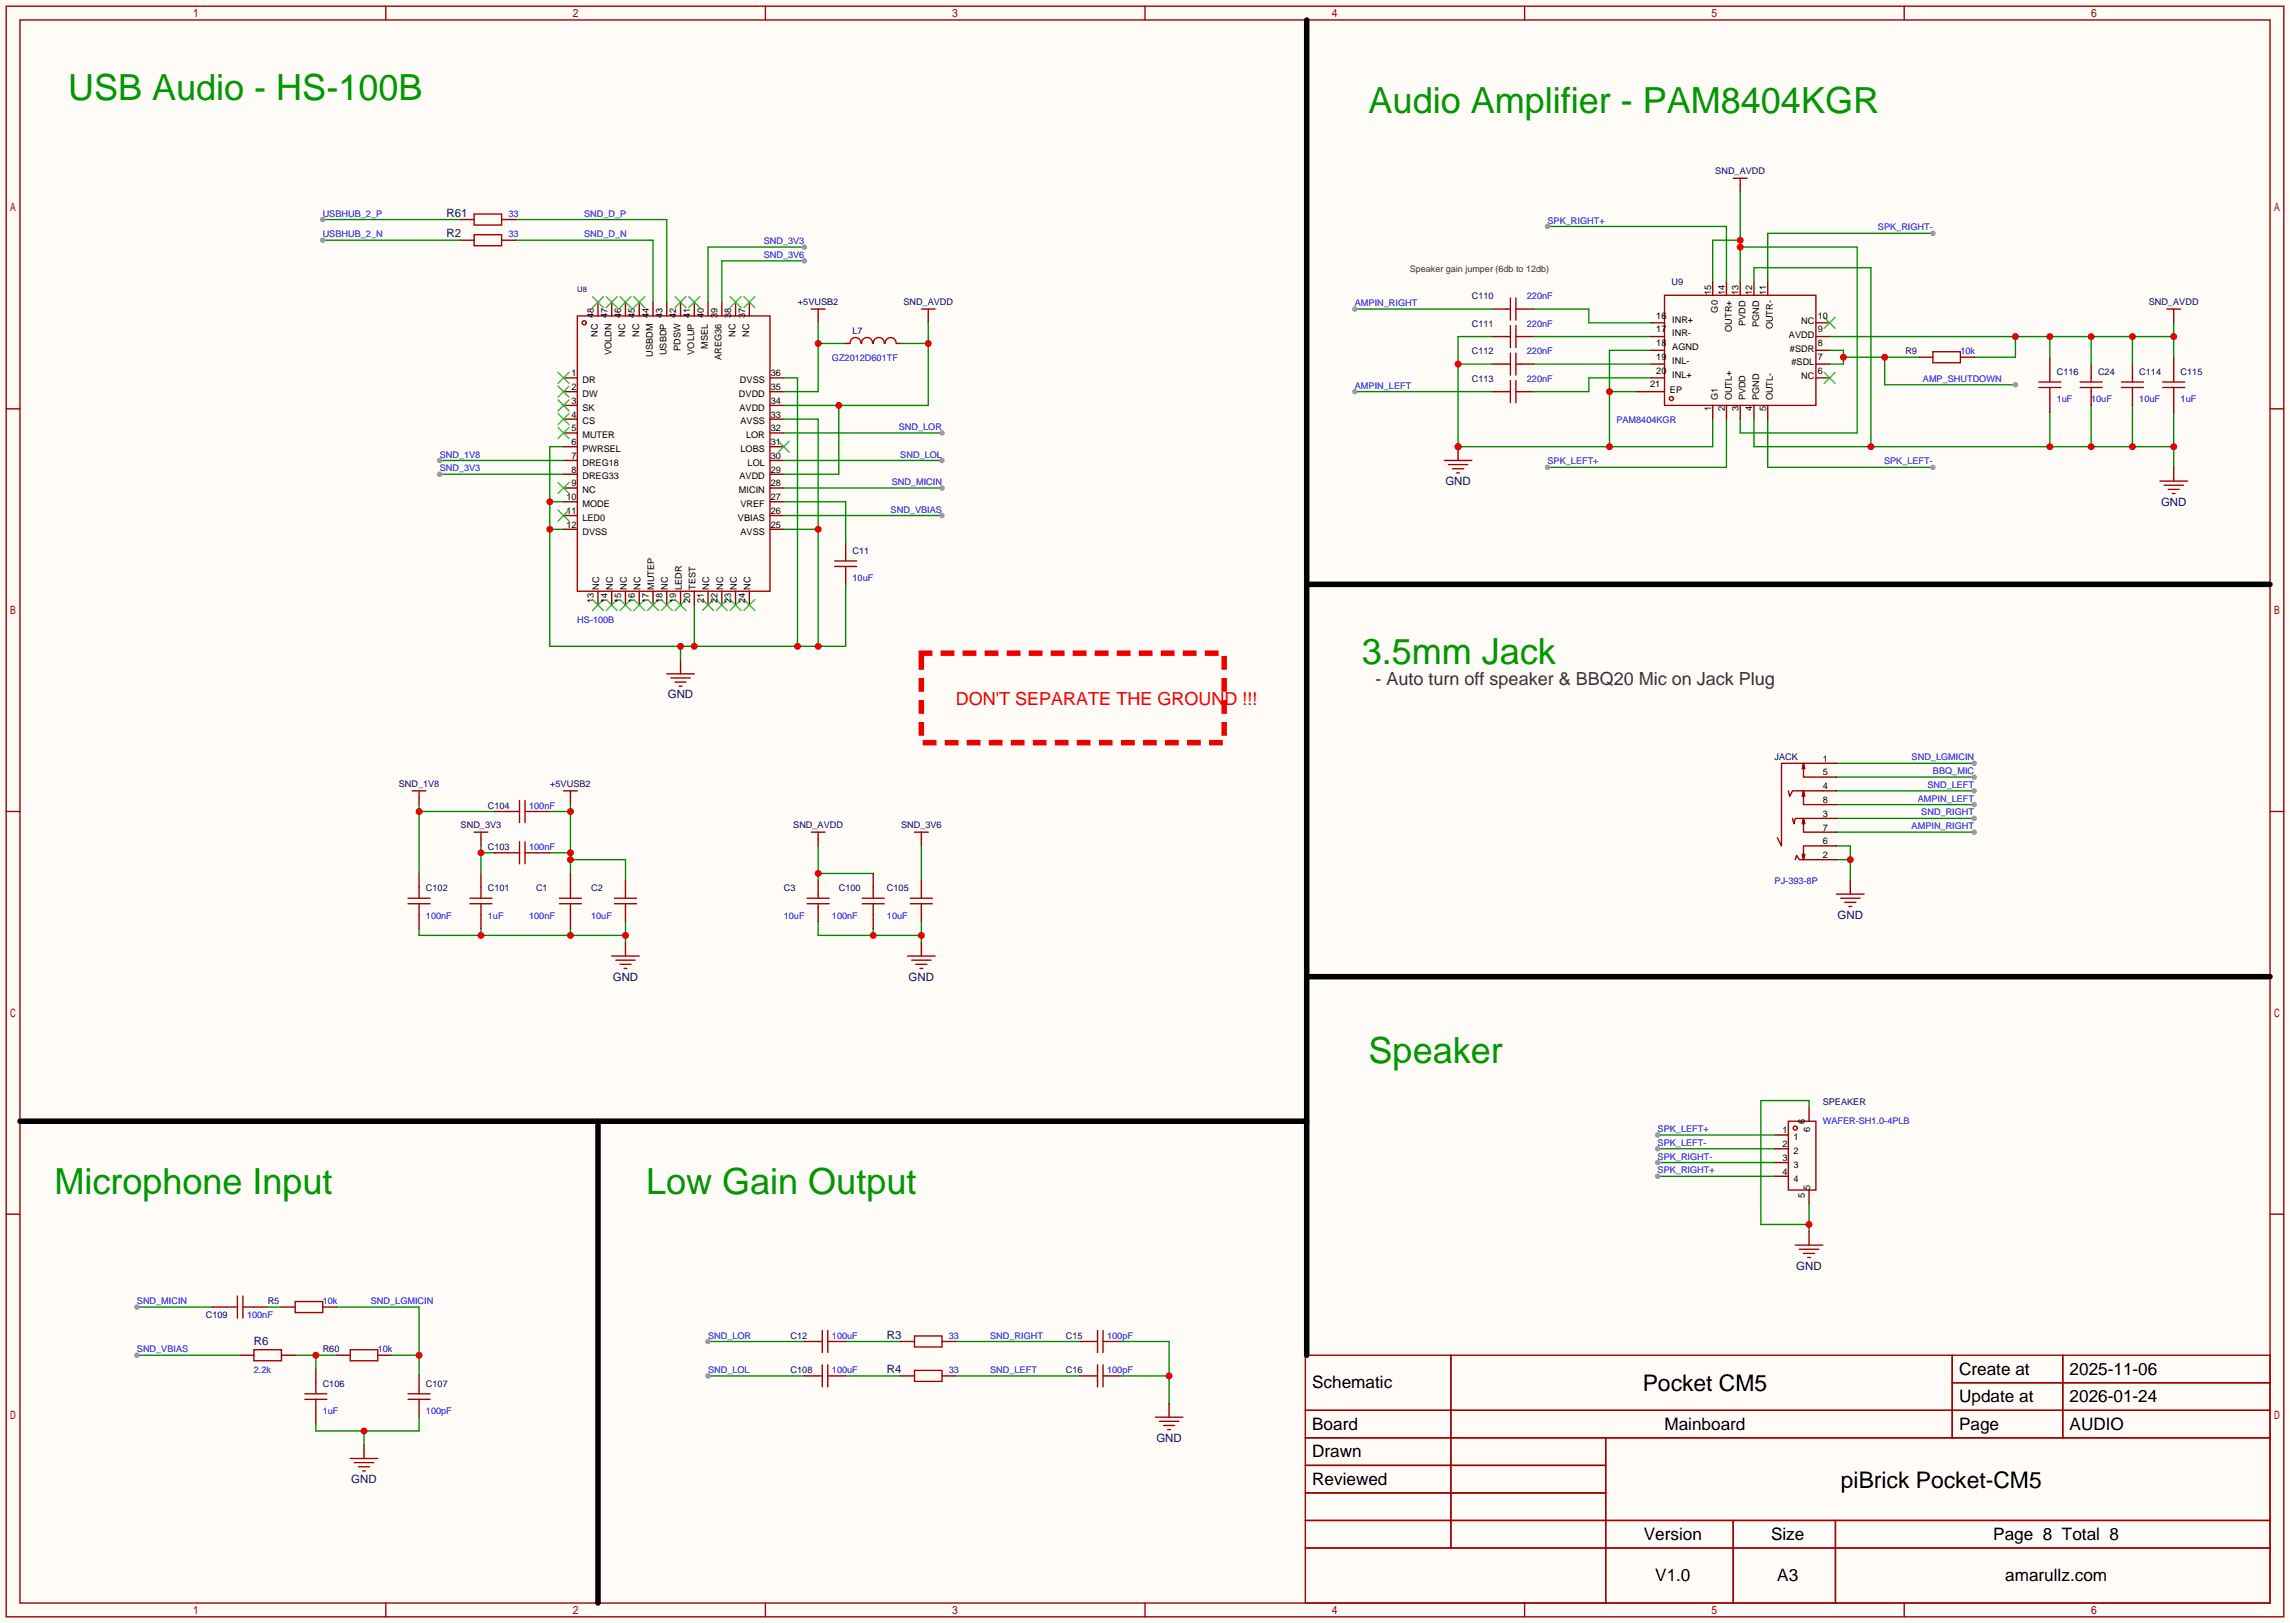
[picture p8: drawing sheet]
<svg xmlns="http://www.w3.org/2000/svg" width="423mm" height="299mm" viewBox="0 0 423 299" stroke-linecap="round" stroke-linejoin="round" font-family="sans-serif">
<defs><g id="words">
<g font-size="6.6" fill="#090">
<text x="12.6" y="18.4">USB Audio - HS-100B</text>
<text x="252.6" y="20.9">Audio Amplifier - PAM8404KGR</text>
<text x="251.3" y="122.5">3.5mm Jack</text>
<text x="252.6" y="196.2">Speaker</text>
<text x="10" y="220.3">Microphone Input</text>
<text x="119.3" y="220.3">Low Gain Output</text>
</g>
<g font-size="4.2">
<text x="303.2" y="256.7">Pocket CM5</text>
<text x="339.8" y="274.5">piBrick Pocket-CM5</text>
</g>
<text font-size="3.3" fill="#f00" x="176.4" y="130.1">DON'T SEPARATE THE GROUND !!!</text>
<text font-size="3.3" fill="#333" x="253.9" y="126.3">- Auto turn off speaker &amp; BBQ20 Mic on Jack Plug</text>
<g font-size="3.2">
<text x="242.2" y="256.2">Schematic</text>
<text x="361.6" y="253.7">Create at</text>
<text x="382" y="253.7">2025-11-06</text>
<text x="242.2" y="263.8">Board</text>
<text x="307.2" y="263.8">Mainboard</text>
<text x="361.6" y="258.7">Update at</text>
<text x="361.6" y="263.8">Page</text>
<text x="382" y="258.7">2026-01-24</text>
<text x="382" y="263.8">AUDIO</text>
<text x="242.2" y="268.9">Drawn</text>
<text x="242.2" y="274">Reviewed</text>
<text x="303.4" y="284.1">Version</text>
<text x="326.9" y="284.1">Size</text>
<text x="367.9" y="284.1">Page 8 Total 8</text>
<text x="305.5" y="291.8">V1.0</text>
<text x="328" y="291.8">A3</text>
<text x="370.1" y="291.8">amarullz.com</text>
</g>
<g font-size="2.1" fill="#000080">
<text x="82.4" y="40">R61</text>
<text x="82.4" y="43.8">R2</text>
<text x="266.8" y="89.5">GND</text>
<text x="398.8" y="93.3">GND</text>
<text x="123.3" y="128.9">GND</text>
<text x="339.2" y="169.5">GND</text>
<text x="113.1" y="180.9">GND</text>
<text x="167.7" y="180.9">GND</text>
<text x="331.5" y="234.3">GND</text>
<text x="46.9" y="248.3">R6</text>
<text x="163.7" y="247">R3</text>
<text x="163.7" y="253.3">R4</text>
<text x="213.4" y="266">GND</text>
<text x="64.8" y="273.7">GND</text>
</g>
<g font-size="1.7" fill="#000080">
<text x="316.6" y="32.1">SND_AVDD</text>
<text x="308.5" y="52.7">U9</text>
<text x="147.3" y="56.2">+5VUSB2</text>
<text x="166.7" y="56.2">SND_AVDD</text>
<text x="271.7" y="55.2">C110</text>
<text x="396.6" y="56.2">SND_AVDD</text>
<text x="157.4" y="61.6">L7</text>
<text x="271.7" y="60.3">C111</text>
<text x="271.7" y="65.4">C112</text>
<text x="351.7" y="65.4">R9</text>
<text x="271.7" y="70.5">C113</text>
<text x="379.6" y="69.2">C116</text>
<text x="387.2" y="69.2">C24</text>
<text x="394.8" y="69.2">C114</text>
<text x="402.5" y="69.2">C115</text>
<text x="157.4" y="102.2">C11</text>
<text x="327.5" y="140.3">JACK</text>
<text x="73.6" y="145.1">SND_1V8</text>
<text x="90" y="149.2">C104</text>
<text x="101.6" y="145.1">+5VUSB2</text>
<text x="85" y="152.8">SND_3V3</text>
<text x="146.4" y="152.8">SND_AVDD</text>
<text x="166.3" y="152.8">SND_3V6</text>
<text x="90" y="156.8">C103</text>
<text x="78.6" y="164.4">C102</text>
<text x="90" y="164.4">C101</text>
<text x="98.9" y="164.4">C1</text>
<text x="109.1" y="164.4">C2</text>
<text x="144.7" y="164.4">C3</text>
<text x="154.8" y="164.4">C100</text>
<text x="163.7" y="164.4">C105</text>
<text x="336.4" y="203.8">SPEAKER</text>
<text x="38" y="243.2">C109</text>
<text x="49.4" y="240.6">R5</text>
<text x="59.6" y="249.5">R60</text>
<text x="145.9" y="247">C12</text>
<text x="196.7" y="247">C15</text>
<text x="59.6" y="255.9">C106</text>
<text x="78.6" y="255.9">C107</text>
<text x="145.9" y="253.3">C108</text>
<text x="196.7" y="253.3">C16</text>
</g>
<g font-size="1.7" fill="#00f">
<text x="59.6" y="40">USBHUB_2_P</text>
<text x="93.9" y="40">33</text>
<text x="107.8" y="40">SND_D_P</text>
<text x="285.6" y="41.2">SPK_RIGHT+</text>
<text x="59.6" y="43.8">USBHUB_2_N</text>
<text x="93.9" y="43.8">33</text>
<text x="107.8" y="43.8">SND_D_N</text>
<text x="141" y="45.1">SND_3V3</text>
<text x="141" y="47.6">SND_3V6</text>
<text x="346.6" y="42.5">SPK_RIGHT-</text>
<text x="250.1" y="56.5">AMPIN_RIGHT</text>
<text x="281.8" y="55.2">220nF</text>
<text x="281.8" y="60.3">220nF</text>
<text x="281.8" y="65.4">220nF</text>
<text x="361.8" y="65.4">10k</text>
<text x="153.5" y="66.6">GZ2012D601TF</text>
<text x="250.1" y="71.7">AMPIN_LEFT</text>
<text x="281.8" y="70.5">220nF</text>
<text x="354.9" y="70.5">AMP_SHUTDOWN</text>
<text x="379.6" y="74.3">1uF</text>
<text x="386" y="74.3">10uF</text>
<text x="394.8" y="74.3">10uF</text>
<text x="402.5" y="74.3">1uF</text>
<text x="165.9" y="79.3">SND_LOR</text>
<text x="298.3" y="78.1">PAM8404KGR</text>
<text x="81.2" y="84.4">SND_1V8</text>
<text x="81.2" y="87">SND_3V3</text>
<text x="164.6" y="89.5">SND_MICIN</text>
<text x="166.2" y="84.4">SND_LOL</text>
<text x="285.6" y="85.7">SPK_LEFT+</text>
<text x="347.7" y="85.7">SPK_LEFT-</text>
<text x="164.4" y="94.6">SND_VBIAS</text>
<text x="157.4" y="107.3">10uF</text>
<text x="106.6" y="114.9">HS-100B</text>
<text x="352.8" y="140.3">SND_LGMICIN</text>
<text x="356.8" y="142.8">BBQ_MIC</text>
<text x="97.7" y="149.2">100nF</text>
<text x="353.9" y="147.9">AMPIN_LEFT</text>
<text x="355.7" y="145.4">SND_LEFT</text>
<text x="352.8" y="153">AMPIN_RIGHT</text>
<text x="354.6" y="150.5">SND_RIGHT</text>
<text x="97.7" y="156.8">100nF</text>
<text x="327.5" y="163.2">PJ-393-8P</text>
<text x="78.6" y="169.5">100nF</text>
<text x="90" y="169.5">1uF</text>
<text x="97.7" y="169.5">100nF</text>
<text x="109.1" y="169.5">10uF</text>
<text x="144.7" y="169.5">10uF</text>
<text x="153.5" y="169.5">100nF</text>
<text x="163.7" y="169.5">10uF</text>
<text x="305.9" y="208.9">SPK_LEFT+</text>
<text x="336.4" y="207.4">WAFER-SH1.0-4PLB</text>
<text x="305.9" y="211.4">SPK_LEFT-</text>
<text x="305.9" y="214">SPK_RIGHT-</text>
<text x="305.9" y="216.5">SPK_RIGHT+</text>
<text x="25.3" y="240.6">SND_MICIN</text>
<text x="45.6" y="243.2">100nF</text>
<text x="59.6" y="240.6">10k</text>
<text x="68.5" y="240.6">SND_LGMICIN</text>
<text x="25.3" y="249.5">SND_VBIAS</text>
<text x="69.7" y="249.5">10k</text>
<text x="130.7" y="247">SND_LOR</text>
<text x="153.5" y="247">100uF</text>
<text x="175.1" y="247">33</text>
<text x="182.8" y="247">SND_RIGHT</text>
<text x="204.3" y="247">100pF</text>
<text x="46.9" y="253.3">2.2k</text>
<text x="130.7" y="253.3">SND_LOL</text>
<text x="153.5" y="253.3">100uF</text>
<text x="175.1" y="253.3">33</text>
<text x="182.8" y="253.3">SND_LEFT</text>
<text x="204.3" y="253.3">100pF</text>
<text x="59.6" y="261">1uF</text>
<text x="78.6" y="261">100pF</text>
</g>
<text font-size="1.7" fill="#333" x="260.2" y="50.1">Speaker gain jumper (6db to 12db)</text>
<g font-size="1.7">
<text x="109.6" y="58.7" transform="rotate(-90 109.6 58.7)">48</text>
<text x="112.1" y="58.7" transform="rotate(-90 112.1 58.7)">47</text>
<text x="114.7" y="58.7" transform="rotate(-90 114.7 58.7)">46</text>
<text x="117.2" y="58.7" transform="rotate(-90 117.2 58.7)">45</text>
<text x="119.7" y="58.7" transform="rotate(-90 119.7 58.7)">44</text>
<text x="122.3" y="58.7" transform="rotate(-90 122.3 58.7)">43</text>
<text x="124.8" y="58.7" transform="rotate(-90 124.8 58.7)">42</text>
<text x="127.4" y="58.7" transform="rotate(-90 127.4 58.7)">41</text>
<text x="129.9" y="58.7" transform="rotate(-90 129.9 58.7)">40</text>
<text x="132.4" y="58.7" transform="rotate(-90 132.4 58.7)">39</text>
<text x="135" y="58.7" transform="rotate(-90 135 58.7)">38</text>
<text x="137.5" y="58.7" transform="rotate(-90 137.5 58.7)">37</text>
<text x="305.7" y="58.8">16</text>
<text x="308.6" y="59.5">INR+</text>
<text x="315.8" y="54.4" transform="rotate(-90 315.8 54.4)">15</text>
<text x="317.1" y="57.7" transform="rotate(-90 317.1 57.7)">G0</text>
<text x="318.3" y="54.4" transform="rotate(-90 318.3 54.4)">14</text>
<text x="320.9" y="54.4" transform="rotate(-90 320.9 54.4)">13</text>
<text x="323.4" y="54.4" transform="rotate(-90 323.4 54.4)">12</text>
<text x="326" y="54.4" transform="rotate(-90 326 54.4)">11</text>
<text x="332.4" y="59.8">NC</text>
<text x="335.5" y="58.8">10</text>
<text x="110.3" y="62.2" transform="rotate(-90 110.3 62.2)">NC</text>
<text x="112.9" y="65.5" transform="rotate(-90 112.9 65.5)">VOLDN</text>
<text x="115.4" y="62.2" transform="rotate(-90 115.4 62.2)">NC</text>
<text x="118" y="62.2" transform="rotate(-90 118 62.2)">NC</text>
<text x="120.5" y="65.8" transform="rotate(-90 120.5 65.8)">USBDM</text>
<text x="123" y="65.5" transform="rotate(-90 123 65.5)">USBDP</text>
<text x="125.6" y="64.8" transform="rotate(-90 125.6 64.8)">PDSW</text>
<text x="128.1" y="65.4" transform="rotate(-90 128.1 65.4)">VOLUP</text>
<text x="130.7" y="64.3" transform="rotate(-90 130.7 64.3)">MSEL</text>
<text x="135.7" y="62.2" transform="rotate(-90 135.7 62.2)">NC</text>
<text x="138.3" y="62.2" transform="rotate(-90 138.3 62.2)">NC</text>
<text x="305.7" y="61.3">17</text>
<text x="305.7" y="63.9">18</text>
<text x="308.6" y="62.1">INR-</text>
<text x="308.6" y="64.6">AGND</text>
<text x="319.6" y="61.2" transform="rotate(-90 319.6 61.2)">OUTR+</text>
<text x="322.1" y="60.1" transform="rotate(-90 322.1 60.1)">PVDD</text>
<text x="324.7" y="60.3" transform="rotate(-90 324.7 60.3)">PGND</text>
<text x="327.2" y="60.8" transform="rotate(-90 327.2 60.8)">OUTR-</text>
<text x="330.2" y="62.3">AVDD</text>
<text x="330.4" y="64.9">#SDR</text>
<text x="335.5" y="63.9">8</text>
<text x="335.5" y="61.3">9</text>
<text x="105.5" y="69.4">1</text>
<text x="105.5" y="72">2</text>
<text x="107.5" y="70.7">DR</text>
<text x="133.2" y="66.4" transform="rotate(-90 133.2 66.4)">AREG36</text>
<text x="136.6" y="70.7">DVSS</text>
<text x="142.2" y="72">35</text>
<text x="142.2" y="69.4">36</text>
<text x="304.6" y="71.5">21</text>
<text x="305.7" y="66.4">19</text>
<text x="305.7" y="68.9">20</text>
<text x="308.6" y="67.2">INL-</text>
<text x="308.6" y="69.7">INL+</text>
<text x="330.7" y="67.4">#SDL</text>
<text x="332.4" y="69.9">NC</text>
<text x="335.5" y="68.9">6</text>
<text x="335.5" y="66.4">7</text>
<text x="105.5" y="74.5">3</text>
<text x="105.5" y="77">4</text>
<text x="107.5" y="73.2">DW</text>
<text x="107.5" y="75.8">SK</text>
<text x="136.4" y="73.2">DVDD</text>
<text x="136.5" y="75.8">AVDD</text>
<text x="142.2" y="77">33</text>
<text x="142.2" y="74.5">34</text>
<text x="308.2" y="72.5">EP</text>
<text x="315.8" y="75.9" transform="rotate(-90 315.8 75.9)">1</text>
<text x="317.1" y="73.9" transform="rotate(-90 317.1 73.9)">G1</text>
<text x="318.3" y="75.9" transform="rotate(-90 318.3 75.9)">2</text>
<text x="319.6" y="73.9" transform="rotate(-90 319.6 73.9)">OUTL+</text>
<text x="320.9" y="75.9" transform="rotate(-90 320.9 75.9)">3</text>
<text x="322.1" y="73.9" transform="rotate(-90 322.1 73.9)">PVDD</text>
<text x="323.4" y="75.9" transform="rotate(-90 323.4 75.9)">4</text>
<text x="324.7" y="73.9" transform="rotate(-90 324.7 73.9)">PGND</text>
<text x="326" y="75.9" transform="rotate(-90 326 75.9)">5</text>
<text x="327.2" y="73.9" transform="rotate(-90 327.2 73.9)">OUTL-</text>
<text x="105.5" y="79.6">5</text>
<text x="105.5" y="82.1">6</text>
<text x="107.5" y="78.3">CS</text>
<text x="107.5" y="80.8">MUTER</text>
<text x="107.5" y="83.4">PWRSEL</text>
<text x="136.7" y="83.4">LOBS</text>
<text x="136.7" y="78.3">AVSS</text>
<text x="137.7" y="80.8">LOR</text>
<text x="142.2" y="82.1">31</text>
<text x="142.2" y="79.6">32</text>
<text x="105.5" y="84.7">7</text>
<text x="105.5" y="87.2">8</text>
<text x="105.5" y="89.7">9</text>
<text x="107.5" y="85.9">DREG18</text>
<text x="107.5" y="88.5">DREG33</text>
<text x="136.5" y="88.5">AVDD</text>
<text x="138" y="85.9">LOL</text>
<text x="142.2" y="89.7">28</text>
<text x="142.2" y="87.2">29</text>
<text x="142.2" y="84.7">30</text>
<text x="104.5" y="92.3">10</text>
<text x="104.5" y="94.8">11</text>
<text x="107.5" y="91">NC</text>
<text x="107.5" y="93.5">MODE</text>
<text x="136.4" y="91">MICIN</text>
<text x="136.7" y="93.5">VREF</text>
<text x="142.2" y="94.8">26</text>
<text x="142.2" y="92.3">27</text>
<text x="104.5" y="97.4">12</text>
<text x="107.5" y="96.1">LED0</text>
<text x="107.5" y="98.6">DVSS</text>
<text x="136.2" y="96.1">VBIAS</text>
<text x="136.7" y="98.6">AVSS</text>
<text x="142.2" y="97.4">25</text>
<text x="109.6" y="111.3" transform="rotate(-90 109.6 111.3)">13</text>
<text x="110.6" y="108.8" transform="rotate(-90 110.6 108.8)">NC</text>
<text x="112.1" y="111.3" transform="rotate(-90 112.1 111.3)">14</text>
<text x="113.1" y="108.8" transform="rotate(-90 113.1 108.8)">NC</text>
<text x="114.7" y="111.3" transform="rotate(-90 114.7 111.3)">15</text>
<text x="115.7" y="108.8" transform="rotate(-90 115.7 108.8)">NC</text>
<text x="117.2" y="111.3" transform="rotate(-90 117.2 111.3)">16</text>
<text x="118.2" y="108.8" transform="rotate(-90 118.2 108.8)">NC</text>
<text x="119.7" y="111.3" transform="rotate(-90 119.7 111.3)">17</text>
<text x="120.7" y="108.8" transform="rotate(-90 120.7 108.8)">MUTEP</text>
<text x="122.3" y="111.3" transform="rotate(-90 122.3 111.3)">18</text>
<text x="123.3" y="108.8" transform="rotate(-90 123.3 108.8)">NC</text>
<text x="124.8" y="111.3" transform="rotate(-90 124.8 111.3)">19</text>
<text x="125.8" y="108.8" transform="rotate(-90 125.8 108.8)">LEDR</text>
<text x="127.4" y="111.3" transform="rotate(-90 127.4 111.3)">20</text>
<text x="128.4" y="108.8" transform="rotate(-90 128.4 108.8)">TEST</text>
<text x="129.9" y="111.3" transform="rotate(-90 129.9 111.3)">21</text>
<text x="130.9" y="108.8" transform="rotate(-90 130.9 108.8)">NC</text>
<text x="132.4" y="111.3" transform="rotate(-90 132.4 111.3)">22</text>
<text x="133.4" y="108.8" transform="rotate(-90 133.4 108.8)">NC</text>
<text x="135" y="111.3" transform="rotate(-90 135 111.3)">23</text>
<text x="136" y="108.8" transform="rotate(-90 136 108.8)">NC</text>
<text x="137.5" y="111.3" transform="rotate(-90 137.5 111.3)">24</text>
<text x="138.5" y="108.8" transform="rotate(-90 138.5 108.8)">NC</text>
<text x="336.4" y="143.1">5</text>
<text x="336.4" y="140.5">1</text>
<text x="336.4" y="145.6">4</text>
<text x="336.4" y="148.2">8</text>
<text x="336.4" y="155.8">6</text>
<text x="336.4" y="153.2">7</text>
<text x="336.4" y="150.7">3</text>
<text x="336.4" y="158.3">2</text>
<text x="329" y="209.1">1</text>
<text x="333.1" y="207.4" transform="rotate(-90 333.1 207.4)">6</text>
<text x="334.1" y="208.8" transform="rotate(-90 334.1 208.8)">6</text>
<text x="329" y="211.7">2</text>
<text x="329" y="214.2">3</text>
<text x="331" y="210.4">1</text>
<text x="331" y="212.9">2</text>
<text x="331" y="215.5">3</text>
<text x="329" y="216.7">4</text>
<text x="331" y="218">4</text>
<text x="333.1" y="221" transform="rotate(-90 333.1 221)">5</text>
<text x="334.1" y="219.6" transform="rotate(-90 334.1 219.6)">5</text>
</g>
<text font-size="1.4" fill="#000080" x="106.6" y="53.9">U8</text>
</g></defs>
<path d="M0 0h422.7v299.5h-422.7z" fill="#fffcf7"/>
<g fill="none" stroke="#a10000" stroke-width=".25">
<path d="M1.1 1.1h420.4v297.2h-420.4zM3.7 3.7h415.3v292.1h-415.3zM71.2 1.1v2.6M141.3 1.1v2.6M211.3 1.1v2.6M281.4 1.1v2.6M351.5 1.1v2.6M307.2 54.5h28v20.3h-28zM1.1 75.4h2.6M419 75.4h2.5M1.1 149.7h2.6M419 149.7h2.5"/>
<path d="M112.9 176.4h5.1M113.7 177.2h3.5M114.4 177.9h2.1M115.2 178.7h.5M1.1 224h2.6M419 224h2.5M240.9 250.1h178.1v45.7h-178.1zM267.8 250.1v35.5M360.3 250.1v15.2M360.3 255.1h58.7M380.7 250.1v15.2M240.9 260.2h178.1"/>
<path d="M240.9 265.3h178.1M240.9 270.4h55.5M240.9 275.5h55.5M296.4 265.3v30.5M71.2 295.8v2.5M141.3 295.8v2.5M211.3 295.8v2.5M240.9 280.5h178.1M240.9 285.6h178.1M281.4 295.8v2.5M319.9 280.5v15.3M338.8 280.5v15.3"/>
<path d="M351.5 295.8v2.5"/>
<circle cx="308.5" cy="73.5" r=".38"/>
</g>
<g fill="none" stroke="#870000" stroke-width=".25">
<path d="M304.7 59.6h2.5M316.1 51.9v2.6M318.6 51.9v2.6M321.2 51.9v2.6M323.7 51.9v2.6M326.3 51.9v2.6M335.2 59.6h2.5M302.1 72.3h5.1M304.7 69.7h2.5M304.7 67.2h2.5M304.7 64.6h2.5M304.7 62.1h2.5"/>
<path d="M316.1 74.8v2.5M318.6 74.8v2.5M321.2 74.8v2.5M323.7 74.8v2.5M326.3 74.8v2.5M335.2 69.7h2.5M335.2 67.2h2.5M335.2 64.6h2.5M335.2 62.1h2.5M115.4 173.9v2.5"/>
</g>
<path d="M336.7 58.5l2 2.1M338.7 58.5l-2 2.1M336.7 68.7l2 2M338.7 68.7l-2 2" fill="none" stroke="#3c3" stroke-width=".25"/>
<path d="M151 170.1v2.5h19.1M161.2 171.3v1.3M170.1 170.1v3.8" fill="none" stroke="#008700" stroke-width=".25"/>
<g fill="#c00">
<circle cx="161.2" cy="172.6" r=".63"/>
<circle cx="170.1" cy="172.6" r=".63"/>
</g>
<path d="M77.3 171.3v1.3h38.1M88.8 171.3v1.3M105.3 171.3v1.3M115.4 170.1v3.8" fill="none" stroke="#008700" stroke-width=".25"/>
<g fill="#c00">
<circle cx="115.4" cy="172.6" r=".63"/>
<circle cx="105.3" cy="172.6" r=".63"/>
<circle cx="88.8" cy="172.6" r=".63"/>
</g>
<g fill="none" stroke="#a10000" stroke-width=".25">
<path d="M106.6 58.3h35.5v50.8h-35.5zM123.1 124.3h5M123.8 125.1h3.6M124.6 125.9h2M125.3 126.6h.6"/>
<circle cx="107.8" cy="59.6" r=".38"/>
</g>
<g fill="none" stroke="#870000" stroke-width=".25">
<path d="M110.4 55.8v2.5M112.9 55.8v2.5M115.4 55.8v2.5M118 55.8v2.5M120.5 55.8v2.5M123.1 55.8v2.5M125.6 55.8v2.5M128.1 55.8v2.5M130.7 55.8v2.5M133.2 55.8v2.5M135.8 55.8v2.5M138.3 55.8v2.5"/>
<path d="M104 69.7h2.6M104 72.3h2.6M104 74.8h2.6M104 77.3h2.6M104 79.9h2.6M142.1 69.7h2.6M142.1 72.3h2.6M142.1 74.8h2.6M142.1 77.3h2.6M142.1 79.9h2.6M104 82.4h2.6M104 85h2.6"/>
<path d="M104 87.5h2.6M104 90h2.6M104 92.6h2.6M104 95.1h2.6M104 97.7h2.6M142.1 82.4h2.6M142.1 85h2.6M142.1 87.5h2.6M142.1 90h2.6M142.1 92.6h2.6M142.1 95.1h2.6M142.1 97.7h2.6"/>
<path d="M110.4 109.1v2.5M112.9 109.1v2.5M115.4 109.1v2.5M118 109.1v2.5M120.5 109.1v2.5M123.1 109.1v2.5M125.6 109.1v2.5M128.1 109.1v2.5M130.7 109.1v2.5M133.2 109.1v2.5M135.8 109.1v2.5M138.3 109.1v2.5"/>
<path d="M125.6 121.8v2.5"/>
</g>
<g fill="none" stroke="#3c3" stroke-width=".25">
<path d="M109.3 54.7l2.1 2.1M111.4 54.7l-2.1 2.1M111.9 54.7l2 2.1M113.9 54.7l-2 2.1M114.4 54.7l2.1 2.1M116.5 54.7l-2.1 2.1M117 54.7l2 2.1M119 54.7l-2 2.1M124.6 54.7l2 2.1M126.6 54.7l-2 2.1M127.1 54.7l2.1 2.1M129.2 54.7l-2.1 2.1"/>
<path d="M134.7 54.7l2.1 2.1M136.8 54.7l-2.1 2.1M137.3 54.7l2 2.1M139.3 54.7l-2 2.1M103 68.7l2 2M103 71.2l2 2.1M103 73.8l2 2M103 76.3l2 2.1M103 78.9l2 2M105 68.7l-2 2M105 71.2l-2 2.1M105 73.8l-2 2"/>
<path d="M105 76.3l-2 2.1M105 78.9l-2 2M103 89l2 2.1M103 94.1l2 2M105 89l-2 2.1M105 94.1l-2 2M143.6 81.4l2.1 2M145.7 81.4l-2.1 2M109.3 110.6l2.1 2M111.4 110.6l-2.1 2M111.9 110.6l2 2M113.9 110.6l-2 2"/>
<path d="M114.4 110.6l2.1 2M116.5 110.6l-2.1 2M117 110.6l2 2M119 110.6l-2 2M119.5 110.6l2 2M121.5 110.6l-2 2M122 110.6l2.1 2M124.1 110.6l-2.1 2M124.6 110.6l2 2M126.6 110.6l-2 2M129.7 110.6l2 2M131.7 110.6l-2 2"/>
<path d="M132.2 110.6l2 2M134.2 110.6l-2 2M134.7 110.6l2.1 2M136.8 110.6l-2.1 2M137.3 110.6l2 2M139.3 110.6l-2 2"/>
</g>
<path d="M81.2 85h22.8" fill="none" stroke="#008700" stroke-width=".25"/>
<circle cx="81.2" cy="85" r=".51" fill="#999"/>
<path d="M81.2 87.5h22.8" fill="none" stroke="#008700" stroke-width=".25"/>
<circle cx="81.2" cy="87.5" r=".51" fill="#999"/>
<path d="M148.5 45.6h-17.8v10.2" fill="none" stroke="#008700" stroke-width=".25"/>
<circle cx="148.5" cy="45.6" r=".51" fill="#999"/>
<path d="M148.5 48.1h-15.3v7.7" fill="none" stroke="#008700" stroke-width=".25"/>
<circle cx="148.5" cy="48.1" r=".51" fill="#999"/>
<path d="M151 58.3v1.3M156.1 100.2v2.5M156.1 105.3v2.5" fill="none" stroke="#870000" stroke-width=".25"/>
<path d="M149.7 57h2.6M151 57v1.3M154.1 104.5h4M154.1 103.5h4M156.1 102.7v.8M156.1 104.5v.8" fill="none" stroke="#a10000" stroke-width=".25"/>
<path d="M144.7 79.9h29.2M144.7 92.6h11.4v7.6" fill="none" stroke="#008700" stroke-width=".25"/>
<circle cx="173.9" cy="79.9" r=".51" fill="#999"/>
<path d="M144.7 85h29.2" fill="none" stroke="#008700" stroke-width=".25"/>
<circle cx="173.9" cy="85" r=".51" fill="#999"/>
<path d="M144.7 90h29.2" fill="none" stroke="#008700" stroke-width=".25"/>
<circle cx="173.9" cy="90" r=".51" fill="#999"/>
<path d="M144.7 95.1h29.2" fill="none" stroke="#008700" stroke-width=".25"/>
<circle cx="173.9" cy="95.1" r=".51" fill="#999"/>
<path d="M144.7 69.7h2.5v49.6M144.7 77.3h6.3v42M101.5 92.6h2.5M101.5 97.7h2.5M104 82.4h-2.5v36.9h54.6v-11.5M144.7 97.7h6.3M125.6 119.3v2.5M128.1 111.6v7.7" fill="none" stroke="#008700" stroke-width=".25"/>
<g fill="#c00">
<circle cx="101.5" cy="92.6" r=".63"/>
<circle cx="101.5" cy="97.7" r=".63"/>
<circle cx="125.6" cy="119.3" r=".63"/>
<circle cx="128.1" cy="119.3" r=".63"/>
<circle cx="147.2" cy="119.3" r=".63"/>
<circle cx="151" cy="119.3" r=".63"/>
<circle cx="151" cy="97.7" r=".63"/>
</g>
<path d="M151 59.6v12.7h-6.3M151 63.4h5.1" fill="none" stroke="#008700" stroke-width=".25"/>
<circle cx="151" cy="63.4" r=".63" fill="#c00"/>
<path d="M171.3 58.3v1.3M156.1 63.4h.7M165.5 63.4h.7" fill="none" stroke="#870000" stroke-width=".25"/>
<path d="M170.1 57h2.5M171.3 57v1.3M156.9 63.4a1.01 1.01 0 0 1 1-1.1 1.01 1.01 0 0 1 1 1.1M159 63.4a1.01 1.01 0 0 1 1-1.1 1.01 1.01 0 0 1 1.1 1.1M161.2 63.4a1.01 1.01 0 0 1 1-1.1 1.01 1.01 0 0 1 1 1.1M163.4 63.4a1.01 1.01 0 0 1 1-1.1 1.01 1.01 0 0 1 1 1.1" fill="none" stroke="#a10000" stroke-width=".25"/>
<path d="M171.3 59.6v15.2h-26.6M154.8 74.8v12.7h-10.1M166.2 63.4h5.1" fill="none" stroke="#008700" stroke-width=".25"/>
<g fill="#c00">
<circle cx="171.3" cy="63.4" r=".63"/>
<circle cx="154.8" cy="74.8" r=".63"/>
</g>
<path d="M151 154.8v1.3M151 162.4v2.6M151 167.5v2.6" fill="none" stroke="#870000" stroke-width=".25"/>
<path d="M149.7 153.5h2.6M151 153.5v1.3M149 166.8h4M149 165.7h4M151 165v.7M151 166.8v.7" fill="none" stroke="#a10000" stroke-width=".25"/>
<path d="M151 156.1v6.3M151 161.2h10.2" fill="none" stroke="#008700" stroke-width=".25"/>
<circle cx="151" cy="161.2" r=".63" fill="#c00"/>
<path d="M105.3 147.2v1.3M105.3 161.2v2.5M105.3 168.8v2.5M115.4 162.4v2.6M115.4 167.5v2.6M161.2 161.2v2.5M161.2 168.8v2.5" fill="none" stroke="#870000" stroke-width=".25"/>
<g fill="none" stroke="#a10000" stroke-width=".25">
<path d="M104 145.9h2.6M105.3 145.9v1.3M103.3 165.7h4M103.3 166.8h4M105.3 163.7v2M105.3 166.8v2M113.4 165.7h4.1M113.4 166.8h4.1M115.4 165v.7M115.4 166.8v.7M159.1 165.7h4.1M159.1 166.8h4.1"/>
<path d="M161.2 163.7v2M161.2 166.8v2"/>
</g>
<path d="M101.5 157.4h3.8M101.5 149.7h3.8M105.3 158.6h10.1v3.8M105.3 148.5v12.7" fill="none" stroke="#008700" stroke-width=".25"/>
<g fill="#c00">
<circle cx="105.3" cy="158.6" r=".63"/>
<circle cx="105.3" cy="157.4" r=".63"/>
<circle cx="105.3" cy="149.7" r=".63"/>
</g>
<path d="M76.1 145.9h2.5M77.3 145.9v1.3M87.5 153.5h2.5M88.8 153.5v1.3M75.3 166.8h4.1M75.3 165.7h4.1M77.3 163.7v2M77.3 166.8v2M86.7 166.8h4.1M86.7 165.7h4.1M88.8 163.7v2M88.8 166.8v2" fill="none" stroke="#a10000" stroke-width=".25"/>
<path d="M77.3 147.2v1.3M88.8 154.8v1.3M77.3 161.2v2.5M77.3 168.8v2.5M88.8 161.2v2.5M88.8 168.8v2.5" fill="none" stroke="#870000" stroke-width=".25"/>
<path d="M88.8 156.1v5.1M88.8 157.4h2.5" fill="none" stroke="#008700" stroke-width=".25"/>
<circle cx="88.8" cy="157.4" r=".63" fill="#c00"/>
<path d="M77.3 148.5v12.7M77.3 149.7h14" fill="none" stroke="#008700" stroke-width=".25"/>
<circle cx="77.3" cy="149.7" r=".63" fill="#c00"/>
<path d="M91.3 157.4h2.6M91.3 149.7h2.6M98.9 157.4h2.6M98.9 149.7h2.6M170.1 154.8v1.3M170.1 162.4v2.6M170.1 167.5v2.6" fill="none" stroke="#870000" stroke-width=".25"/>
<g fill="none" stroke="#a10000" stroke-width=".25">
<path d="M93.9 157.4h2M93.9 149.7h2M95.9 147.7v4.1M95.9 155.3v4.1M96.9 157.4h2M96.9 147.7v4.1M96.9 155.3v4.1M96.9 149.7h2M168.8 153.5h2.5M170.1 153.5v1.3M168 166.8h4.1M168 165.7h4.1"/>
<path d="M170.1 165v.7M170.1 166.8v.7"/>
</g>
<path d="M95.1 44.3h25.4v11.5M95.1 40.5h28v15.3M170.1 156.1v6.3M130.7 247.5h17.8" fill="none" stroke="#008700" stroke-width=".25"/>
<circle cx="130.7" cy="247.5" r=".51" fill="#999"/>
<path d="M130.7 253.9h17.8M156.1 247.5h10.1M176.4 247.5h22.9" fill="none" stroke="#008700" stroke-width=".25"/>
<path d="M201.8 247.5h.8M202.6 245.5v4.1M203.6 245.5v4.1M203.6 247.5h.7" fill="none" stroke="#a10000" stroke-width=".25"/>
<path d="M199.3 247.5h2.5M204.3 247.5h2.6" fill="none" stroke="#870000" stroke-width=".25"/>
<circle cx="130.7" cy="253.9" r=".51" fill="#999"/>
<path d="M156.1 253.9h10.1M176.4 253.9h22.9M206.9 253.9h8.9M206.9 247.5h8.9v11.5" fill="none" stroke="#008700" stroke-width=".25"/>
<path d="M201.8 253.9h.8M202.6 251.8v4.1M203.6 251.8v4.1M203.6 253.9h.7" fill="none" stroke="#a10000" stroke-width=".25"/>
<path d="M199.3 253.9h2.5M204.3 253.9h2.6" fill="none" stroke="#870000" stroke-width=".25"/>
<circle cx="215.8" cy="253.9" r=".63" fill="#c00"/>
<path d="M25.3 241.2h13.9" fill="none" stroke="#008700" stroke-width=".25"/>
<circle cx="25.3" cy="241.2" r=".51" fill="#999"/>
<path d="M58.3 252.6v2.5M62.1 250.1h2.5M69.7 250.1h2.6M58.3 260.2v2.6" fill="none" stroke="#870000" stroke-width=".25"/>
<path d="M56.3 258.2h4M56.3 257.2h4M58.3 255.1v2.1M58.3 258.2v2M64.6 249h5.1v2.1h-5.1z" fill="none" stroke="#a10000" stroke-width=".25"/>
<path d="M54.5 250.1h7.6M58.3 250.1v2.5" fill="none" stroke="#008700" stroke-width=".25"/>
<circle cx="58.3" cy="250.1" r=".63" fill="#c00"/>
<path d="M25.3 250.1h19" fill="none" stroke="#008700" stroke-width=".25"/>
<circle cx="25.3" cy="250.1" r=".51" fill="#999"/>
<path d="M62.1 241.2h15.2v12.7M72.3 250.1h5" fill="none" stroke="#008700" stroke-width=".25"/>
<circle cx="77.3" cy="250.1" r=".63" fill="#c00"/>
<path d="M75.3 257.2h4.1M75.3 258.2h4.1M77.3 256.4v.8M77.3 258.2v.8" fill="none" stroke="#a10000" stroke-width=".25"/>
<path d="M77.3 253.9v2.5M77.3 259v2.5" fill="none" stroke="#870000" stroke-width=".25"/>
<path d="M67.2 264v2.6M77.3 261.5v2.5h-19v-1.2" fill="none" stroke="#008700" stroke-width=".25"/>
<circle cx="67.2" cy="264" r=".63" fill="#c00"/>
<g fill="none" stroke="#a10000" stroke-width=".25">
<path d="M278 57h.8M278.8 55v4.1M279.8 55v4.1M279.8 57h.7M278 62.1h.8M278 67.2h.8M278 72.3h.8M278.8 60.1v4M278.8 65.2v4M278.8 70.2v4.1M279.8 60.1v4M279.8 65.2v4"/>
<path d="M279.8 70.2v4.1M279.8 62.1h.7M279.8 67.2h.7M279.8 72.3h.7M43.8 239.1v4.1M44.8 239.1v4.1M41.8 241.2h2M44.8 241.2h2.1M46.9 249h5v2.1h-5zM54.5 240.2h5.1v2h-5.1zM151 247.5h.8M151 253.9h.8"/>
<path d="M151.8 245.5v4.1M151.8 251.8v4.1M152.8 245.5v4.1M152.8 251.8v4.1M152.8 247.5h.7M152.8 253.9h.7"/>
</g>
<g fill="none" stroke="#870000" stroke-width=".25">
<path d="M275.5 57h2.5M280.5 57h2.6M275.5 62.1h2.5M275.5 67.2h2.5M275.5 72.3h2.5M280.5 62.1h2.6M280.5 67.2h2.6M280.5 72.3h2.6M39.2 241.2h2.6M44.3 250.1h2.6M46.9 241.2h2.5M51.9 250.1h2.6"/>
<path d="M51.9 241.2h2.6M59.6 241.2h2.5M148.5 247.5h2.5M148.5 253.9h2.5M153.5 247.5h2.6M153.5 253.9h2.6"/>
</g>
<path d="M241.2 3.7v246.4" fill="none" stroke="#000" stroke-width="1"/>
<path d="M283.1 57h10.1v2.6h11.5M250.1 72.3h25.4M283.1 62.1h21.6M283.1 67.2h21.6M304.7 69.7h-11.5v2.6h-10.1M49.4 241.2h2.5" fill="none" stroke="#008700" stroke-width=".25"/>
<circle cx="250.1" cy="72.3" r=".51" fill="#999"/>
<path d="M250.1 57h25.4" fill="none" stroke="#008700" stroke-width=".25"/>
<circle cx="250.1" cy="57" r=".51" fill="#999"/>
<path d="M323.7 51.9v-2.5h21.6v33M323.7 77.3v5.1h77.5M378.3 76.1v6.3M386 74.8v7.6M393.6 74.8v7.6M401.2 76.1v10.1" fill="none" stroke="#008700" stroke-width=".25"/>
<g fill="#c00">
<circle cx="345.3" cy="82.4" r=".63"/>
<circle cx="378.3" cy="82.4" r=".63"/>
<circle cx="386" cy="82.4" r=".63"/>
<circle cx="393.6" cy="82.4" r=".63"/>
<circle cx="401.2" cy="82.4" r=".63"/>
</g>
<path d="M321.2 34.2v1.2" fill="none" stroke="#870000" stroke-width=".25"/>
<path d="M319.9 32.9h2.6M321.2 32.9v1.3" fill="none" stroke="#a10000" stroke-width=".25"/>
<path d="M321.2 35.4v16.5M321.2 45.6h21.6v34.3h-21.6v-2.6M321.2 44.3h-5.1v7.6" fill="none" stroke="#008700" stroke-width=".25"/>
<g fill="#c00">
<circle cx="321.2" cy="45.6" r=".63"/>
<circle cx="321.2" cy="44.3" r=".63"/>
</g>
<path d="M356.7 43.1h-30.4v8.8" fill="none" stroke="#008700" stroke-width=".25"/>
<circle cx="356.7" cy="43.1" r=".51" fill="#999"/>
<path d="M285.6 41.8h33v10.1" fill="none" stroke="#008700" stroke-width=".25"/>
<circle cx="285.6" cy="41.8" r=".51" fill="#999"/>
<path d="M326.3 77.3v8.9h30.4" fill="none" stroke="#008700" stroke-width=".25"/>
<circle cx="356.7" cy="86.2" r=".51" fill="#999"/>
<path d="M318.6 77.3v8.9h-33" fill="none" stroke="#008700" stroke-width=".25"/>
<circle cx="285.6" cy="86.2" r=".51" fill="#999"/>
<path d="M401.2 58.3v1.3M378.3 65.9v2.6M378.3 73.5v2.6M386 67.2v2.5M386 72.3v2.5M393.6 67.2v2.5M393.6 72.3v2.5M401.2 65.9v2.6M401.2 73.5v2.6" fill="none" stroke="#870000" stroke-width=".25"/>
<g fill="none" stroke="#a10000" stroke-width=".25">
<path d="M399.9 57h2.6M401.2 57v1.3M376.3 71.5h4.1M376.3 70.5h4.1M378.3 68.5v2M378.3 71.5v2M383.9 71.5h4.1M383.9 70.5h4.1M386 69.7v.8M386 71.5v.8M391.5 71.5h4.1M391.5 70.5h4.1"/>
<path d="M393.6 69.7v.8M393.6 71.5v.8M399.2 71.5h4M399.2 70.5h4M401.2 68.5v2M401.2 71.5v2"/>
</g>
<path d="M269.1 67.2h6.4M275.5 62.1h-6.4v20.3h47v-5.1M297.1 72.3h5M304.7 64.6h-7.6v17.8" fill="none" stroke="#008700" stroke-width=".25"/>
<g fill="#c00">
<circle cx="269.1" cy="67.2" r=".63"/>
<circle cx="269.1" cy="82.4" r=".63"/>
<circle cx="297.1" cy="82.4" r=".63"/>
<circle cx="297.1" cy="72.3" r=".63"/>
</g>
<path d="M337.7 64.6h2.5v2.6h-2.5M340.2 65.9h14M347.9 65.9v5.1h24.1" fill="none" stroke="#008700" stroke-width=".25"/>
<g fill="#c00">
<circle cx="340.2" cy="65.9" r=".63"/>
<circle cx="347.9" cy="65.9" r=".63"/>
</g>
<circle cx="372" cy="71" r=".51" fill="#999"/>
<path d="M401.2 59.6v6.3M337.7 62.1h63.5M372 62.1v3.8h-7.6M378.3 62.1v3.8M386 62.1v5.1M393.6 62.1v5.1" fill="none" stroke="#008700" stroke-width=".25"/>
<g fill="#c00">
<circle cx="401.2" cy="62.1" r=".63"/>
<circle cx="393.6" cy="62.1" r=".63"/>
<circle cx="386" cy="62.1" r=".63"/>
<circle cx="378.3" cy="62.1" r=".63"/>
<circle cx="372" cy="62.1" r=".63"/>
</g>
<g fill="none" stroke="#870000" stroke-width=".25">
<path d="M85 40.5h2.5M85 44.3h2.5M92.6 40.5h2.5M92.6 44.3h2.5M354.2 65.9h2.5M361.8 65.9h2.6M327.5 209.4h2.6M327.5 212h2.6M327.5 214.5h2.6M327.5 217h2.6M333.9 204.3v2.6M333.9 219.6v2.5"/>
<path d="M166.2 247.5h2.6M166.2 253.9h2.6M173.9 247.5h2.5M173.9 253.9h2.5"/>
</g>
<g fill="none" stroke="#a10000" stroke-width=".25">
<path d="M87.5 39.5h5.1v2h-5.1zM87.5 43.3h5.1v2h-5.1zM356.7 64.9h5.1v2h-5.1zM330.1 206.9h5.1v12.7h-5.1zM168.8 246.5h5.1v2h-5.1zM168.8 252.9h5.1v2h-5.1z"/>
<circle cx="331.3" cy="208.2" r=".38"/>
</g>
<path d="M241.2 107.8h177.8M241.2 180.2h177.8M3.7 206.9h237.5M110.4 206.9v88.9" fill="none" stroke="#000" stroke-width="1"/>
<path d="M59.6 40.5h25.4" fill="none" stroke="#008700" stroke-width=".25"/>
<circle cx="59.6" cy="40.5" r=".51" fill="#999"/>
<path d="M59.6 44.3h25.4" fill="none" stroke="#008700" stroke-width=".25"/>
<circle cx="59.6" cy="44.3" r=".51" fill="#999"/>
<path d="M333.9 204.3v-1.2h-8.9v22.8h8.9M333.9 222.1v5.1" fill="none" stroke="#008700" stroke-width=".25"/>
<circle cx="333.9" cy="225.9" r=".63" fill="#c00"/>
<path d="M305.9 209.4h21.6" fill="none" stroke="#008700" stroke-width=".25"/>
<circle cx="305.9" cy="209.4" r=".51" fill="#999"/>
<path d="M305.9 212h21.6" fill="none" stroke="#008700" stroke-width=".25"/>
<circle cx="305.9" cy="212" r=".51" fill="#999"/>
<path d="M305.9 214.5h21.6" fill="none" stroke="#008700" stroke-width=".25"/>
<circle cx="305.9" cy="214.5" r=".51" fill="#999"/>
<path d="M305.9 217h21.6" fill="none" stroke="#008700" stroke-width=".25"/>
<circle cx="305.9" cy="217" r=".51" fill="#999"/>
<path d="M269.1 82.4v2.6M401.2 86.2v2.6M170.1 173.9v2.5M333.9 227.2v2.5M215.8 259v2.5M67.2 266.6v2.5" fill="none" stroke="#870000" stroke-width=".25"/>
<g fill="none" stroke="#a10000" stroke-width=".25">
<path d="M398.7 88.8h5M399.4 89.5h3.6M400.2 90.3h2M400.9 91.1h.5M167.5 176.4h5.1M168.3 177.2h3.5M169 177.9h2.1M169.8 178.7h.5M331.3 229.7h5.1M332.1 230.5h3.6M332.9 231.3h2M333.6 232h.5"/>
<path d="M64.6 269.1h5.1M65.4 269.9h3.6M66.2 270.6h2M66.9 271.4h.5M213.2 261.5h5.1M214 262.3h3.6M214.8 263h2M215.5 263.8h.5"/>
</g>
<circle cx="269.1" cy="82.4" r=".63" fill="#c00"/>
<path d="M266.6 85h5.1M267.3 85.7h3.6M268.1 86.5h2M268.9 87.2h.5" fill="none" stroke="#a10000" stroke-width=".25"/>
<path d="M170.1 120.5h55.8v16.5h-55.8z" fill="none" stroke="#f00" stroke-width="1" stroke-dasharray="1.5 2.5"/>
<path d="M339 151h25.4" fill="none" stroke="#008700" stroke-width=".25"/>
<circle cx="364.4" cy="151" r=".51" fill="#999"/>
<path d="M339 153.5h25.4" fill="none" stroke="#008700" stroke-width=".25"/>
<circle cx="364.4" cy="153.5" r=".51" fill="#999"/>
<path d="M339 148.5h25.4" fill="none" stroke="#008700" stroke-width=".25"/>
<circle cx="364.4" cy="148.5" r=".51" fill="#999"/>
<path d="M339 145.9h25.4" fill="none" stroke="#008700" stroke-width=".25"/>
<circle cx="364.4" cy="145.9" r=".51" fill="#999"/>
<path d="M339 156.1h2.5v6.3M339 158.6h2.5" fill="none" stroke="#008700" stroke-width=".25"/>
<circle cx="341.5" cy="158.6" r=".63" fill="#c00"/>
<path d="M339 143.4h25.4" fill="none" stroke="#008700" stroke-width=".25"/>
<circle cx="364.4" cy="143.4" r=".51" fill="#999"/>
<path d="M339 140.8h25.4" fill="none" stroke="#008700" stroke-width=".25"/>
<circle cx="364.4" cy="140.8" r=".51" fill="#999"/>
<path d="M336.4 143.4h2.6M336.4 145.9h2.6M336.4 156.1h2.6M336.4 153.5h2.6M336.4 148.5h2.6M336.4 158.6h2.6M336.4 151h2.6M336.4 140.8h2.6M341.5 162.4v2.6" fill="none" stroke="#870000" stroke-width=".25"/>
<g fill="none" stroke="#a10000" stroke-width=".25">
<path d="M330.1 145.9l.2 1 .5-1h5.6M330.8 151l.3 1 .2-1h5.1M331.3 158.6l.3-.7 .5 .7h4.3M332.6 152l.3-1v2.5h3.5M332.6 146.9l.3-1v2.6h3.5M332.6 141.9l.3-1.1v2.6h3.5M332.9 151l.2 1M332.9 145.9l.2 1M332.9 140.8l.2 1.1M333.1 157.6l-.2 1M336.4 156.1h-3.5v2.5l-.3-1M336.4 140.8h-7.6v15.3l-.8-1.5"/>
<path d="M339 165h5M339.7 165.7h3.6M340.5 166.5h2M341.2 167.3h.6"/>
</g>
<use href="#words"/>
</svg>
